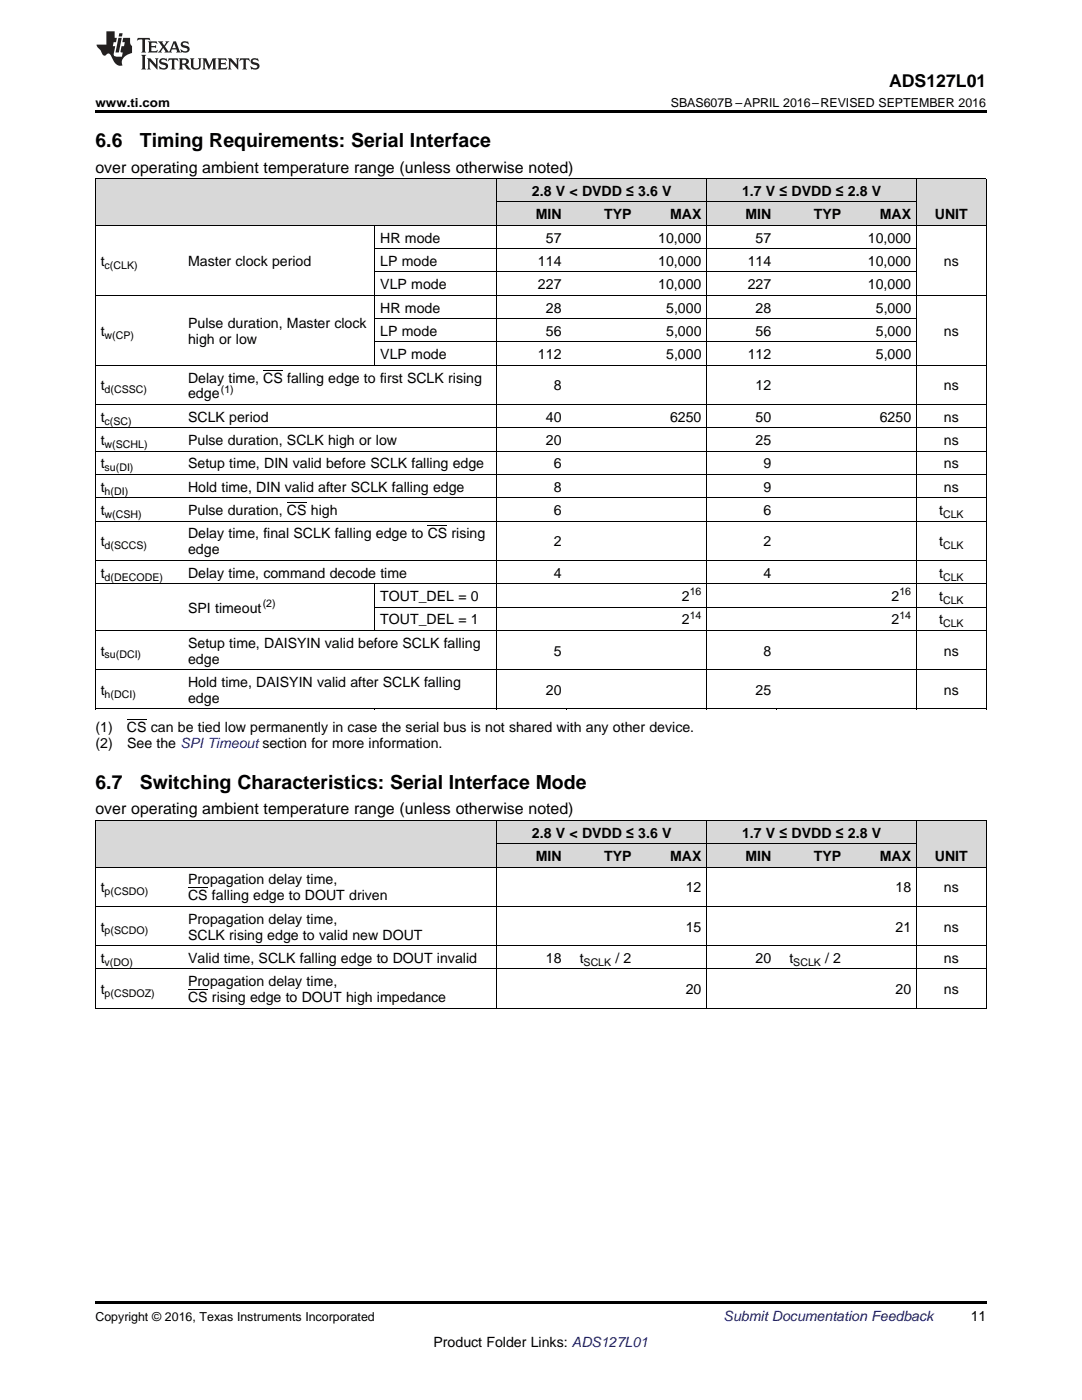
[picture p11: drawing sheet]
<svg xmlns="http://www.w3.org/2000/svg" width="216mm" height="279mm" viewBox="0 0 216 279" stroke-linecap="round" stroke-linejoin="round" font-family="sans-serif">
<defs><g id="words">
<g font-size="3.9">
<text x="19" y="29.3">6.6</text>
<text x="27.9" y="29.3">Timing Requirements: Serial Interface</text>
<text x="19" y="157.4">6.7</text>
<text x="27.9" y="157.4">Switching Characteristics: Serial Interface Mode</text>
</g>
<text font-size="3.5" x="177.4" y="17.3">ADS127L01</text>
<g font-size="3.2">
<text x="19" y="34.4">over operating ambient temperature range (unless otherwise noted)</text>
<text x="19" y="162.5">over operating ambient temperature range (unless otherwise noted)</text>
</g>
<g font-size="2.8">
<text x="106.2" y="39.1">2.8 V</text>
<text x="113.6" y="39.1">&lt; DVDD ≤</text>
<text x="127.4" y="39.1">3.6 V</text>
<text x="148.1" y="39.1">1.7 V</text>
<text x="155.5" y="39.1">≤ DVDD ≤</text>
<text x="169.2" y="39.1">2.8 V</text>
<text x="106.9" y="43.7">MIN</text>
<text x="120.5" y="43.7">TYP</text>
<text x="133.7" y="43.7">MAX</text>
<text x="148.7" y="43.7">MIN</text>
<text x="162.4" y="43.7">TYP</text>
<text x="175.5" y="43.7">MAX</text>
<text x="186.5" y="43.7">UNIT</text>
<text x="20.1" y="53.1">t</text>
<text x="37.5" y="53.1">Master clock period</text>
<text x="75.9" y="48.4">HR mode</text>
<text x="75.9" y="53.1">LP mode</text>
<text x="107.4" y="53.1">114</text>
<text x="108.9" y="48.4">57</text>
<text x="131.3" y="48.4">10,000</text>
<text x="131.3" y="53.1">10,000</text>
<text x="149.2" y="53.1">114</text>
<text x="150.8" y="48.4">57</text>
<text x="173.2" y="48.4">10,000</text>
<text x="173.2" y="53.1">10,000</text>
<text x="188.3" y="53.1">ns</text>
<text x="75.9" y="57.7">VLP mode</text>
<text x="107.4" y="57.7">227</text>
<text x="131.3" y="57.7">10,000</text>
<text x="149.2" y="57.7">227</text>
<text x="173.2" y="57.7">10,000</text>
<text x="37.5" y="65.4">Pulse duration, Master clock</text>
<text x="75.9" y="62.4">HR mode</text>
<text x="108.9" y="62.4">28</text>
<text x="132.9" y="62.4">5,000</text>
<text x="150.8" y="62.4">28</text>
<text x="174.8" y="62.4">5,000</text>
<text x="20.1" y="67">t</text>
<text x="37.5" y="68.6">high or low</text>
<text x="75.9" y="67">LP mode</text>
<text x="75.9" y="71.7">VLP mode</text>
<text x="107.4" y="71.7">112</text>
<text x="108.9" y="67">56</text>
<text x="132.9" y="67">5,000</text>
<text x="132.9" y="71.7">5,000</text>
<text x="149.2" y="71.7">112</text>
<text x="150.8" y="67">56</text>
<text x="174.8" y="67">5,000</text>
<text x="174.8" y="71.7">5,000</text>
<text x="188.3" y="67">ns</text>
<text x="20.1" y="77.9">t</text>
<text x="37.5" y="76.3">Delay time, CS falling edge to first SCLK rising</text>
<text x="110.5" y="77.9">8</text>
<text x="150.8" y="77.9">12</text>
<text x="188.3" y="77.9">ns</text>
<text x="37.5" y="79.5">edge</text>
<text x="20.1" y="84.2">t</text>
<text x="20.1" y="88.8">t</text>
<text x="37.5" y="84.2">SCLK period</text>
<text x="37.5" y="88.8">Pulse duration, SCLK high or low</text>
<text x="108.9" y="84.2">40</text>
<text x="108.9" y="88.8">20</text>
<text x="133.7" y="84.2">6250</text>
<text x="150.8" y="84.2">50</text>
<text x="150.8" y="88.8">25</text>
<text x="175.5" y="84.2">6250</text>
<text x="188.3" y="84.2">ns</text>
<text x="188.3" y="88.8">ns</text>
<text x="20.1" y="93.5">t</text>
<text x="37.5" y="93.5">Setup time, DIN valid before SCLK falling edge</text>
<text x="110.5" y="93.5">6</text>
<text x="152.3" y="93.5">9</text>
<text x="188.3" y="93.5">ns</text>
<text x="20.1" y="98.1">t</text>
<text x="37.5" y="98.1">Hold time, DIN valid after SCLK falling edge</text>
<text x="110.5" y="98.1">8</text>
<text x="152.3" y="98.1">9</text>
<text x="188.3" y="98.1">ns</text>
<text x="20.1" y="102.8">t</text>
<text x="37.5" y="102.8">Pulse duration, CS high</text>
<text x="37.5" y="107.5">Delay time, final SCLK falling edge to CS rising</text>
<text x="110.5" y="102.8">6</text>
<text x="152.3" y="102.8">6</text>
<text x="187.4" y="102.8">t</text>
<text x="20.1" y="109">t</text>
<text x="37.5" y="110.6">edge</text>
<text x="110.5" y="109">2</text>
<text x="152.3" y="109">2</text>
<text x="187.4" y="109">t</text>
<text x="20.1" y="115.3">t</text>
<text x="37.5" y="115.3">Delay time, command decode time</text>
<text x="75.9" y="119.9">TOUT_DEL = 0</text>
<text x="110.5" y="115.3">4</text>
<text x="136.1" y="119.9">2</text>
<text x="152.3" y="115.3">4</text>
<text x="177.9" y="119.9">2</text>
<text x="187.4" y="115.3">t</text>
<text x="187.4" y="119.9">t</text>
<text x="37.5" y="122.3">SPI timeout</text>
<text x="75.9" y="124.6">TOUT_DEL = 1</text>
<text x="136.1" y="124.6">2</text>
<text x="177.9" y="124.6">2</text>
<text x="187.4" y="124.6">t</text>
<text x="20.1" y="130.8">t</text>
<text x="37.5" y="129.3">Setup time, DAISYIN valid before SCLK falling</text>
<text x="110.5" y="130.8">5</text>
<text x="152.3" y="130.8">8</text>
<text x="188.3" y="130.8">ns</text>
<text x="37.5" y="132.4">edge</text>
<text x="37.5" y="137.1">Hold time, DAISYIN valid after SCLK falling</text>
<text x="20.1" y="138.7">t</text>
<text x="37.5" y="140.3">edge</text>
<text x="108.9" y="138.7">20</text>
<text x="150.8" y="138.7">25</text>
<text x="188.3" y="138.7">ns</text>
<text x="19" y="146.1">(1)</text>
<text x="19" y="149.3">(2)</text>
<text x="25.3" y="146.1">CS can be tied low permanently in case the serial bus is not shared with any other device.</text>
<text x="25.4" y="149.3">See the SPI Timeout section for more information.</text>
<text x="106.2" y="167.2">2.8 V</text>
<text x="113.6" y="167.2">&lt; DVDD ≤</text>
<text x="127.4" y="167.2">3.6 V</text>
<text x="148.1" y="167.2">1.7 V</text>
<text x="155.5" y="167.2">≤ DVDD ≤</text>
<text x="169.2" y="167.2">2.8 V</text>
<text x="106.9" y="171.8">MIN</text>
<text x="120.5" y="171.8">TYP</text>
<text x="133.7" y="171.8">MAX</text>
<text x="148.7" y="171.8">MIN</text>
<text x="162.4" y="171.8">TYP</text>
<text x="175.5" y="171.8">MAX</text>
<text x="186.5" y="171.8">UNIT</text>
<text x="20.1" y="178.1">t</text>
<text x="37.5" y="176.5">Propagation delay time,</text>
<text x="37.5" y="179.7">CS falling edge to DOUT driven</text>
<text x="136.8" y="178.1">12</text>
<text x="178.7" y="178.1">18</text>
<text x="188.3" y="178.1">ns</text>
<text x="20.1" y="185.9">t</text>
<text x="37.5" y="184.3">Propagation delay time,</text>
<text x="136.8" y="185.9">15</text>
<text x="178.7" y="185.9">21</text>
<text x="188.3" y="185.9">ns</text>
<text x="37.5" y="187.5">SCLK rising edge to valid new DOUT</text>
<text x="20.1" y="192.2">t</text>
<text x="37.5" y="192.2">Valid time, SCLK falling edge to DOUT invalid</text>
<text x="37.5" y="196.8">Propagation delay time,</text>
<text x="108.9" y="192.2">18</text>
<text x="115.7" y="192.2">t</text>
<text x="122.8" y="192.2">/ 2</text>
<text x="150.8" y="192.2">20</text>
<text x="157.5" y="192.2">t</text>
<text x="164.6" y="192.2">/ 2</text>
<text x="188.3" y="192.2">ns</text>
<text x="20.1" y="198.4">t</text>
<text x="37.5" y="200">CS rising edge to DOUT high impedance</text>
<text x="136.8" y="198.4">20</text>
<text x="178.7" y="198.4">20</text>
<text x="188.3" y="198.4">ns</text>
<text x="193.7" y="263.6">11</text>
<text x="86.5" y="268.9">Product Folder Links: ADS127L01</text>
</g>
<text font-size="2.8" fill="#0000c8" x="144.4" y="263.6">Submit Documentation Feedback</text>
<g font-size="2.5">
<text x="19" y="21.4">www.ti.com</text>
<text x="133.8" y="21.4">SBAS607B –APRIL 2016–REVISED SEPTEMBER 2016</text>
<text x="19" y="263.6">Copyright © 2016, Texas Instruments Incorporated</text>
</g>
<g font-size="2.1">
<text x="20.9" y="53.6">c(CLK)</text>
<text x="20.9" y="67.6">w(CP)</text>
<text x="20.9" y="78.5">d(CSSC)</text>
<text x="44.1" y="78.4">(1)</text>
<text x="20.9" y="84.7">c(SC)</text>
<text x="20.9" y="89.4">w(SCHL)</text>
<text x="20.9" y="94.1">su(DI)</text>
<text x="20.9" y="98.7">h(DI)</text>
<text x="20.9" y="103.4">w(CSH)</text>
<text x="188.2" y="103.4">CLK</text>
<text x="20.9" y="109.6">d(SCCS)</text>
<text x="188.2" y="109.6">CLK</text>
<text x="20.9" y="115.9">d(DECODE)</text>
<text x="137.6" y="118.8">16</text>
<text x="179.5" y="118.8">16</text>
<text x="188.2" y="115.9">CLK</text>
<text x="52.4" y="121.1">(2)</text>
<text x="137.6" y="123.5">14</text>
<text x="179.5" y="123.5">14</text>
<text x="188.2" y="120.5">CLK</text>
<text x="188.2" y="125.2">CLK</text>
<text x="20.9" y="131.4">su(DCI)</text>
<text x="20.9" y="139.2">h(DCI)</text>
<text x="20.9" y="178.6">p(CSDO)</text>
<text x="20.9" y="186.5">p(SCDO)</text>
<text x="20.9" y="192.7">v(DO)</text>
<text x="116.5" y="192.7">SCLK</text>
<text x="158.3" y="192.7">SCLK</text>
<text x="20.9" y="199">p(CSDOZ)</text>
</g>
</g></defs>
<g fill="#d8d8d8">
<path d="M19 163.8h17.5v9.3h-17.5z"/>
<path d="M36.5 163.8h38.3v9.3h-38.3z"/>
<path d="M74.8 163.8h24.4v9.3h-24.4z"/>
<path d="M182.9 163.8h13.9v9.3h-13.9z"/>
<path d="M99.2 168.5h14v4.6h-14z"/>
<path d="M113.2 168.5h13.9v4.6h-13.9z"/>
<path d="M127.1 168.5h13.9v4.6h-13.9z"/>
<path d="M141 168.5h14v4.6h-14z"/>
<path d="M155 168.5h13.9v4.6h-13.9z"/>
<path d="M168.9 168.5h14v4.6h-14z"/>
<path d="M99.2 163.8h14v4.7h-14z"/>
<path d="M113.2 163.8h13.9v4.7h-13.9z"/>
<path d="M127.1 163.8h13.9v4.7h-13.9z"/>
<path d="M141 163.8h14v4.7h-14z"/>
<path d="M155 163.8h13.9v4.7h-13.9z"/>
<path d="M168.9 163.8h14v4.7h-14z"/>
<path d="M19 35.7h17.5v9.3h-17.5z"/>
<path d="M36.5 35.7h38.3v9.3h-38.3z"/>
<path d="M74.8 35.7h24.4v9.3h-24.4z"/>
<path d="M182.9 35.7h13.9v9.3h-13.9z"/>
<path d="M99.2 40.4h14v4.6h-14z"/>
<path d="M113.2 40.4h13.9v4.6h-13.9z"/>
<path d="M127.1 40.4h13.9v4.6h-13.9z"/>
<path d="M141 40.4h14v4.6h-14z"/>
<path d="M155 40.4h13.9v4.6h-13.9z"/>
<path d="M168.9 40.4h14v4.6h-14z"/>
<path d="M99.2 35.7h14v4.7h-14z"/>
<path d="M113.2 35.7h13.9v4.7h-13.9z"/>
<path d="M127.1 35.7h13.9v4.7h-13.9z"/>
<path d="M141 35.7h14v4.7h-14z"/>
<path d="M155 35.7h13.9v4.7h-13.9z"/>
<path d="M168.9 35.7h14v4.7h-14z"/>
</g>
<g fill="#000">
<path d="M19 22h177.8v.5h-177.8zM19 141.5h.2zM74.7 141.5h.1zM99.1 141.5h.1zM113.1 141.5h.1zM140.9 141.5h.1zM154.9 141.5h.1zM182.8 141.5h.1zM196.7 141.5h.1zM19 201.2l.2 .1zM74.7 201.2l.1 .1zM99.1 201.2l.1 .1z"/>
<path d="M113.1 201.2l.1 .1zM140.9 201.2l.1 .1zM154.9 201.2l.1 .1zM182.8 201.2l.1 .1zM196.7 201.2l.1 .1zM19 259.7h177.8v.5h-177.8z"/>
</g>
<g fill="none" stroke="#000" stroke-width=".2">
<path d="M19 35.6h177.8M19.1 35.7v105.8M99.1 35.7v105.8M141 35.7v105.8M182.8 35.7v105.8M196.8 35.7v105.8M19 58.9h177.8M19 45h177.8M74.8 45v28M74.8 54.3h108.1M74.8 49.6h108.1M99.2 40.3h83.6"/>
<path d="M19 72.9h177.8M74.8 68.2h108.1M74.8 63.6h108.1M19 99.4h177.8M19 94.7h177.8M19 90h177.8M19 85.4h177.8M19 80.7h177.8M19 116.5h177.8M19 111.8h177.8M19 104h177.8M74.8 116.5v9.4"/>
<path d="M19 133.6h177.8M19 125.8h177.8M74.8 121.2h122M19 141.5h177.8M19 173.1h177.8M19 163.7h177.8M19.1 163.8v37.5M99.1 163.8v37.5M99.2 168.4h83.6M141 163.8v37.5M182.8 163.8v37.5M196.8 163.8v37.5"/>
<path d="M19 193.4h177.8M19 188.7h177.8M19 180.9h177.8M19 201.2h177.8"/>
</g>
<g fill="#231f20">
<path d="M27.5 7.6l-.1 .5 .4-.2h.6v.1v2.1l-.2 .4h1l-.3-.4v-2.1l.1-.1h.5l.5 .2-.2-.5zM29.5 8.3l.2 .3v1.5l-.2 .4h1.8l.2-.6a1.04 1.04 0 0 1-1.3 .2v-.7h.6l.3 .2v-.6l-.3 .2h-.6v-.6l.8-.1 .4 .3-.2-.5zM31.5 8.3l.9 1.1-.9 1.1h.8l-.2-.2 .5-.7 .4 .7-.2 .2h1.5l-.1-.2 .1-.4h.9l.1 .4-.2 .2h1l-.3-.3-.7-1.9h-.5l-.9 2-.8-1 .9-1h-.8l.1 .3-.3 .5-.4-.6 .2-.2zM34.7 8.6l.4 1h-.7zM36.3 8.4a.63 .63 0 0 0-.2 .7 .63 .63 0 0 0 .6 .4l.6 .2 .1 .2a.75 .75 0 0 1-.7 .4 .75 .75 0 0 1-.6-.5l.1 .7 .1-.1a1.11 1.11 0 0 0 1.5-.6 1.13 1.13 0 0 0-1.2-.8l-.1-.4a1.04 1.04 0 0 1 1.2 .2l-.2-.5-.1 .1-.5-.2zM28.2 10.9l.2 .4v2.2l-.2 .4h1l-.3-.4v-2.2l.3-.4zM29.3 11.6l.3 .4v1.5l-.3 .4h.8l-.2-.4v-1.3l1.5 1.7v-1.9l.2-.4h-.7l.2 .4v.9l-1.1-1.3zM32 11.8a.62 .62 0 0 0-.2 .7 .62 .62 0 0 0 .6 .4l.6 .1 .1 .3a.76 .76 0 0 1-.7 .3 .76 .76 0 0 1-.6-.4l.1 .7 .1-.1a1.11 1.11 0 0 0 1.5-.6 1.13 1.13 0 0 0-1.2-.8l-.1-.4a1.04 1.04 0 0 1 1.2 .2l-.2-.6-.1 .1-.5-.1zM33.7 11.6l-.2 .6a.61 .61 0 0 1 .8-.3v1.6l-.2 .4h.9l-.2-.4v-1.6a.63 .63 0 0 1 .8 .3l-.2-.6zM35.6 11.6l.3 .4v1.5l-.3 .4h1l-.2-.2v-.8l.5 .2a.76 .76 0 0 0 1.2 .7l-1-1a.58 .58 0 0 0 .6-.5 .58 .58 0 0 0-.5-.6zM36.4 11.9h.1a.45 .45 0 0 1 .5 .1 .45 .45 0 0 1 .1 .5l-.7 .2zM37.9 11.6l.2 .2a2.17 2.17 0 0 0 .3 1.9 .99 .99 0 0 0 1.6-.6v-1.1l.2-.4h-.7l.2 .2a1.92 1.92 0 0 1-.2 1.8 .6 .6 0 0 1-.9-.5v-1.1l.2-.4zM40.4 11.6l.2 .4v1.5l-.2 .4h.7l-.2-.4v-1.4l.8 1.8 .8-1.8v1.4l-.2 .4h.9l-.2-.4v-1.5l.2-.4h-.8l-.6 1.5-.6-1.5zM43.4 11.6l.2 .4v1.5l-.2 .4h1.8l.2-.6a1.04 1.04 0 0 1-1.3 .1v-.6h.5l.4 .2v-.6l-.4 .2h-.5v-.7h.8l.3 .3-.1-.6zM45.5 11.6l.2 .4v1.5l-.2 .4h.7l-.2-.4v-1.3l1.5 1.7v-1.9l.2-.4h-.7l.2 .4v.9l-1.1-1.3zM47.9 11.6l-.1 .6a.61 .61 0 0 1 .8-.3v1.6l-.3 .4h1l-.3-.4 .1-1.6a.63 .63 0 0 1 .7 .3l-.1-.6zM50.2 11.8a.62 .62 0 0 0-.2 .7 .62 .62 0 0 0 .6 .4l.6 .1 .2 .3a.76 .76 0 0 1-.8 .3 .76 .76 0 0 1-.6-.4l.1 .7 .2-.1a1.11 1.11 0 0 0 1.5-.6 1.13 1.13 0 0 0-1.3-.8l-.1-.4a1.04 1.04 0 0 1 1.2 .2l-.1-.6-.2 .1-.5-.1z"/>
<path d="M21.2 6.3v2.6h-1.9l.1 .4 .7 .9a.91 .91 0 0 0 1 .8 .56 .56 0 0 1 .5-.3 .56 .56 0 0 1 .5 .3l.4 .8a1.53 1.53 0 0 0 1.9 1.2 1.54 1.54 0 0 1 1-2.1l.9-.3v-1.4a1.52 1.52 0 0 1-.3-1.6h-1.4l-.2 .8h.5l-.2 .8h-.4l-.2 1v.2l.4 .1-.2 .8a1.93 1.93 0 0 1-1.6-.3l.3-1.8h-.5l.2-.8h.4l.2-.8h-.4v-1.3zM23.6 7.6l-.6 2.9h.7l.6-2.9zM23.8 6.6l-.1 .7h.6l.2-.7z"/>
</g>
<path d="M52.5 73.9h3.9M57.3 100.3h3.9M85.3 105h4M25.3 143.6h3.9M37.5 177.2h4M37.5 197.5h4" fill="none" stroke="#000" stroke-width=".2"/>
<use href="#words"/>
</svg>
